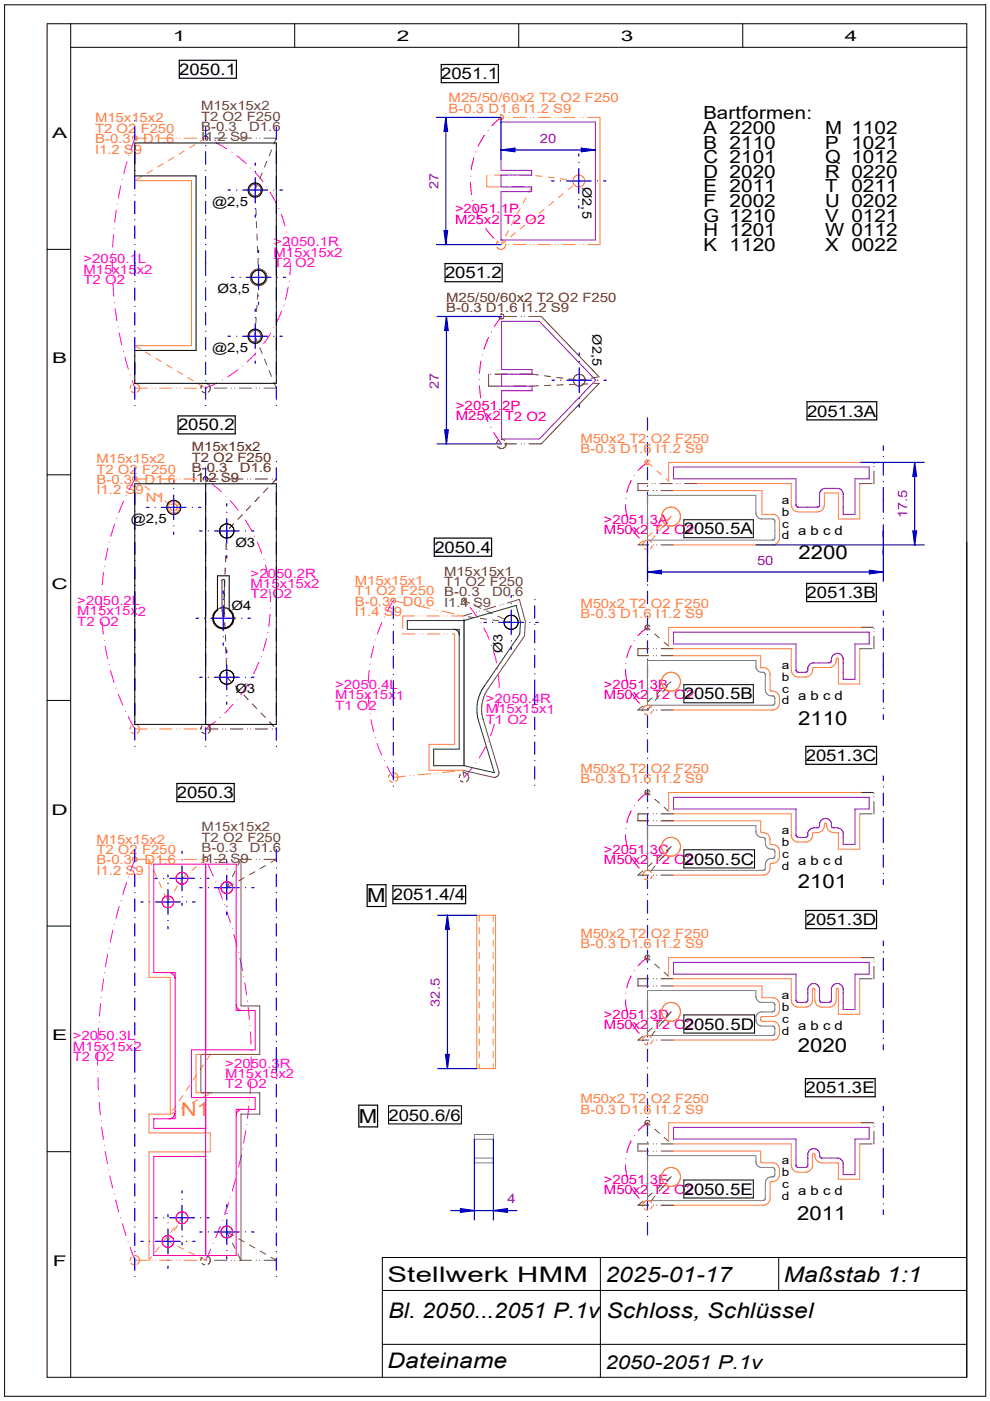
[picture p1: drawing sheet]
<svg xmlns="http://www.w3.org/2000/svg" width="210mm" height="297mm" viewBox="0 0 210 297" stroke-linecap="round" stroke-linejoin="round" font-family="sans-serif">
<defs><g id="words">
<g font-size="4.5">
<text x="82.2" y="271.9">Stellwerk HMM</text>
<text x="128.4" y="271.7">2025-01-17</text>
<text x="166.2" y="271.9">Maßstab 1:1</text>
<text x="82.4" y="279.4">Bl. 2050...2051 P.1v</text>
<text x="128.6" y="279.4">Schloss, Schlüssel</text>
<text x="82.2" y="290.1">Dateiname</text>
</g>
<g font-size="4.1">
<text x="169.3" y="118.6">2200</text>
<text x="169.2" y="153.6">2110</text>
<text x="77.9" y="191.3">M</text>
<text x="169.2" y="188.2">2101</text>
<text x="169.2" y="223">2020</text>
<text x="76.1" y="238.1">M</text>
<text x="169" y="258.6">2011</text>
<text x="128.4" y="290.2">2050-2051 P.1v</text>
</g>
<text font-size="4.1" fill="#ff8040" x="38.4" y="236.5">N1</text>
<g font-size="3.8">
<text x="149.1" y="25.3">Bartformen:</text>
<text x="149.1" y="28.4">A 2200</text>
<text x="175" y="28.4">M 1102</text>
<text x="149.1" y="31.5">B 2110</text>
<text x="149.1" y="34.6">C 2101</text>
<text x="175" y="31.5">P 1021</text>
<text x="175" y="34.6">Q 1012</text>
<text x="149.1" y="37.7">D 2020</text>
<text x="149.1" y="40.8">E 2011</text>
<text x="175" y="37.7">R 0220</text>
<text x="175" y="40.8">T</text>
<text x="180.5" y="40.8">0211</text>
<text x="149.1" y="43.9">F</text>
<text x="149.1" y="47">G 1210</text>
<text x="154.7" y="43.9">2002</text>
<text x="175" y="43.9">U 0202</text>
<text x="175" y="47">V 0121</text>
<text x="149.1" y="50.1">H 1201</text>
<text x="149.1" y="53.2">K 1120</text>
<text x="175" y="50.1">W 0112</text>
<text x="175" y="53.2">X 0022</text>
</g>
<g font-size="3.4">
<text x="38" y="15.9">2050.1</text>
<text x="93.6" y="16.8">2051.1</text>
<text x="94.4" y="59">2051.2</text>
<text x="171.1" y="88.3">2051.3A</text>
<text x="37.8" y="91.3">2050.2</text>
<text x="145" y="113.3">2050.5A</text>
<text x="92.1" y="117.2">2050.4</text>
<text x="171" y="126.8">2051.3B</text>
<text x="145" y="148.3">2050.5B</text>
<text x="170.9" y="161.3">2051.3C</text>
<text x="37.5" y="169.2">2050.3</text>
<text x="145" y="183.3">2050.5C</text>
<text x="83.3" y="190.9">2051.4/4</text>
<text x="170.9" y="196.2">2051.3D</text>
<text x="145" y="218.3">2050.5D</text>
<text x="170.8" y="231.8">2051.3E</text>
<text x="82.4" y="237.6">2050.6/6</text>
<text x="145" y="253.3">2050.5E</text>
</g>
<g font-size="3.1">
<text x="36.6" y="8.6">1</text>
<text x="84.1" y="8.6">2</text>
<text x="131.6" y="8.6">3</text>
<text x="179.1" y="8.6">4</text>
<text x="11" y="29.2">A</text>
<text x="11" y="77">B</text>
<text x="10.9" y="124.9">C</text>
<text x="10.9" y="172.7">D</text>
<text x="11" y="220.6">E</text>
<text x="11.2" y="268.4">F</text>
</g>
<g font-size="2.7" fill="#804040">
<text x="42.6" y="23.4">M15x15x2</text>
<text x="42.6" y="25.6">T2 O2 F250</text>
<text x="42.6" y="27.8">B-0.3</text>
<text x="42.6" y="30">I1.2 S9</text>
<text x="52.8" y="27.8">D1.6</text>
<text x="94.1" y="122">M15x15x1</text>
<text x="94.1" y="124.2">T1 O2 F250</text>
<text x="94.1" y="126.4">B-0.3</text>
<text x="94.1" y="128.6">I1.4 S9</text>
<text x="104.4" y="126.4">D0.6</text>
<text x="42.8" y="176.3">M15x15x2</text>
<text x="42.8" y="178.5">T2 O2 F250</text>
<text x="42.8" y="180.7">B-0.3</text>
<text x="42.8" y="182.9">I1.2 S9</text>
<text x="53" y="180.7">D1.6</text>
</g>
<g font-size="2.7" fill="#ff8040">
<text x="95.1" y="21.7">M25/50/60x2 T2 O2 F250</text>
<text x="95.1" y="23.9">B-0.3 D1.6 I1.2 S9</text>
<text x="20.2" y="25.9">M15x15x2</text>
<text x="20.2" y="28.2">T2 O2 F250</text>
<text x="20.2" y="30.4">B-0.3</text>
<text x="20.2" y="32.6">I1.2 S9</text>
<text x="30.4" y="30.4">D1.6</text>
<text x="123.1" y="93.9">M50x2 T2 O2 F250</text>
<text x="20.4" y="98.2">M15x15x2</text>
<text x="20.4" y="100.4">T2 O2 F250</text>
<text x="123.1" y="96.1">B-0.3 D1.6 I1.2 S9</text>
<text x="20.4" y="102.6">B-0.3</text>
<text x="20.4" y="104.8">I1.2 S9</text>
<text x="30.6" y="102.6">D1.6</text>
<text x="30.9" y="106.4">N1</text>
<text x="75.2" y="124">M15x15x1</text>
<text x="75.2" y="126.2">T1 O2 F250</text>
<text x="75.2" y="128.4">B-0.3</text>
<text x="75.2" y="130.6">I1.4 S9</text>
<text x="85.4" y="128.4">D0.6</text>
<text x="123.1" y="128.9">M50x2 T2 O2 F250</text>
<text x="123.1" y="131.1">B-0.3 D1.6 I1.2 S9</text>
<text x="123.1" y="163.9">M50x2 T2 O2 F250</text>
<text x="123.1" y="166.1">B-0.3 D1.6 I1.2 S9</text>
<text x="20.4" y="178.9">M15x15x2</text>
<text x="20.4" y="181.1">T2 O2 F250</text>
<text x="20.4" y="183.3">B-0.3</text>
<text x="20.4" y="185.5">I1.2 S9</text>
<text x="30.6" y="183.3">D1.6</text>
<text x="123.1" y="198.9">M50x2 T2 O2 F250</text>
<text x="123.1" y="201.1">B-0.3 D1.6 I1.2 S9</text>
<text x="123.1" y="233.9">M50x2 T2 O2 F250</text>
<text x="123.1" y="236.1">B-0.3 D1.6 I1.2 S9</text>
</g>
<g font-size="2.7" fill="#b400b4">
<text x="114.5" y="30.2">20</text>
<text x="93" y="40.1" transform="rotate(-90 93 40.1)">27</text>
<text x="93" y="82.4" transform="rotate(-90 93 82.4)">27</text>
<text x="192.4" y="109.9" transform="rotate(-90 192.4 109.9)">17.5</text>
<text x="160.5" y="119.7">50</text>
<text x="93.3" y="213.4" transform="rotate(-90 93.3 213.4)">32.5</text>
<text x="107.6" y="255.1">4</text>
</g>
<g font-size="2.7">
<text x="123.5" y="39.6" transform="rotate(90 123.5 39.6)">Ø2,5</text>
<text x="45" y="43.7">@2,5</text>
<text x="46.1" y="62.2">Ø3,5</text>
<text x="125.6" y="70.9" transform="rotate(90 125.6 70.9)">Ø2,5</text>
<text x="45" y="74.7">@2,5</text>
<text x="27.8" y="111">@2,5</text>
<text x="169.2" y="113.4">a b c d</text>
<text x="49.9" y="116">Ø3</text>
<text x="49.1" y="129.3">Ø4</text>
<text x="106.6" y="138.4" transform="rotate(-90 106.6 138.4)">Ø3</text>
<text x="49.9" y="147">Ø3</text>
<text x="169.2" y="148.4">a b c d</text>
<text x="169.2" y="183.4">a b c d</text>
<text x="169.2" y="218.4">a b c d</text>
<text x="169.2" y="253.4">a b c d</text>
</g>
<g font-size="2.7" fill="#ff0080">
<text x="96.5" y="45.2">&gt;2051.1P</text>
<text x="96.5" y="47.4">M25x2 T2 O2</text>
<text x="96.6" y="89.2">M25x2</text>
<text x="96.6" y="87">&gt;2051.</text>
<text x="106.5" y="87">2P</text>
<text x="107.1" y="89.2">T2 O2</text>
<text x="128.1" y="111">&gt;2051.3A</text>
<text x="128.1" y="113.2">M50x2 T2 O2</text>
<text x="128.1" y="146">&gt;2051.3B</text>
<text x="128.1" y="148.2">M50x2 T2 O2</text>
<text x="128.1" y="181">&gt;2051.3C</text>
<text x="128.1" y="183.2">M50x2 T2 O2</text>
<text x="128.1" y="216">&gt;2051.3D</text>
<text x="128.1" y="218.2">M50x2 T2 O2</text>
<text x="128.1" y="251">&gt;2051.3E</text>
<text x="128.1" y="253.2">M50x2 T2 O2</text>
</g>
<g font-size="2.7" fill="#f0f">
<text x="58" y="52.2">&gt;2050.1R</text>
<text x="17.7" y="55.8">&gt;2050.1</text>
<text x="17.7" y="58">M15x15</text>
<text x="29" y="58">x2</text>
<text x="29.3" y="55.8">L</text>
<text x="58" y="54.4">M15x15x2</text>
<text x="58" y="56.6">T2 O2</text>
<text x="17.7" y="60.2">T2 O2</text>
<text x="53.1" y="124.7">M15</text>
<text x="53.1" y="122.5">&gt;2050.2R</text>
<text x="59.3" y="124.7">x15x2</text>
<text x="16.4" y="128.3">&gt;2050.2L</text>
<text x="16.4" y="130.5">M15x15x</text>
<text x="29.3" y="130.5">2</text>
<text x="53.1" y="126.9">T2 O2</text>
<text x="16.4" y="132.7">T2 O2</text>
<text x="71" y="148.3">M15x15x</text>
<text x="71" y="146.1">&gt;2050.4L</text>
<text x="83.9" y="148.3">1</text>
<text x="103" y="149.1">&gt;2050.4R</text>
<text x="71" y="150.5">T1 O2</text>
<text x="103" y="151.3">M15x15x1</text>
<text x="103" y="153.5">T1 O2</text>
<text x="15.4" y="220.6">&gt;2050.3L</text>
<text x="15.4" y="222.8">M15x15x2</text>
<text x="15.4" y="225">T2 O2</text>
<text x="47.8" y="226.4">&gt;2050.3</text>
<text x="59.3" y="226.4">R</text>
<text x="47.8" y="230.8">T2 O2</text>
<text x="47.8" y="228.6">M15x15x2</text>
</g>
<g font-size="2.7" fill="#804000">
<text x="94.6" y="64">M25/50/60x2 T2 O2 F250</text>
<text x="94.6" y="66.2">B-0.3 D1.6 I1.2 S9</text>
</g>
<g font-size="2.7" fill="#800000">
<text x="40.7" y="95.7">M15x15x2</text>
<text x="40.7" y="97.9">T2 O2 F250</text>
<text x="40.7" y="100.1">B-0.3</text>
<text x="50.9" y="100.1">D1.6</text>
<text x="40.7" y="102.3">I1.2 S9</text>
</g>
<g font-size="2.5">
<text x="165.8" y="106.8">a</text>
<text x="165.8" y="109.3">b</text>
<text x="165.8" y="111.8">c</text>
<text x="165.8" y="114.3">d</text>
<text x="165.8" y="141.9">a</text>
<text x="165.8" y="144.4">b</text>
<text x="165.8" y="149.4">d</text>
<text x="165.8" y="146.9">c</text>
<text x="165.8" y="176.9">a</text>
<text x="165.8" y="179.4">b</text>
<text x="165.8" y="184.4">d</text>
<text x="165.8" y="181.9">c</text>
<text x="165.8" y="211.9">a</text>
<text x="165.8" y="214.4">b</text>
<text x="165.8" y="219.4">d</text>
<text x="165.8" y="216.9">c</text>
<text x="165.8" y="246.8">a</text>
<text x="165.8" y="249.3">b</text>
<text x="165.8" y="251.8">c</text>
<text x="165.8" y="254.4">d</text>
</g>
</g></defs>
<g fill="none" stroke="#000" stroke-width=".21">
<path d="M1 1h208v295h-208zM10 5h195v287h-195zM15 5v287M15 10h190M62.5 5v5M110 5v5M157.5 5v5M28.6 30.3h30v51h-30v-7h13v-37h-13zM10 52.9h5M52.6 40.3h.1M53.3 58.8h.1M52.6 71.3h.1"/>
<path d="M10 100.7h5M28.6 102.6h30v51h-30zM35.3 107.6h.1M43.6 102.6v51M49.6 112.6h.1M145 110.2h14.7v3.8h-14.7zM46.1 122.1h2.5v7.3a2.1 2.1 0 0 1 .8 1.5v.8l-.6 .9-.9 .5h-.9a2.13 2.13 0 0 1-1.7-1.7l.1-1.1 .7-.9zM48 133.1h.1M48.3 132.9h.1M49.2 132v.1M49.3 131.7v.1M108.4 130.4h.1"/>
<path d="M10 148.5h5M49.6 143.6h.1M145 145.2h14.7v3.8h-14.7zM10 196.3h5M145 180.2h15v3.8h-15zM145 215.2h15v3.8h-15zM82.4 234.4h15.4v3.9h-15.4zM10 244.2h5M145 250.2h14.7v3.8h-14.7zM81.1 273.6h123.9M127.3 266.6v25.4M165.1 266.6v7"/>
<path d="M205 266.6h-123.9v25.4M81.1 285h123.9"/>
<circle cx="54.1" cy="40.3" r="1.52"/>
<circle cx="54.8" cy="58.8" r="1.51"/>
<circle cx="54.1" cy="71.3" r="1.51"/>
<circle cx="36.8" cy="107.6" r="1.51"/>
<circle cx="48.1" cy="112.6" r="1.5"/>
<circle cx="108.4" cy="131.9" r="1.5"/>
<circle cx="48.1" cy="143.6" r="1.5"/>
</g>
<g fill="none" stroke="#ff8040" stroke-width=".21">
<path d="M28.2 29.5l-.1-.4a.52 .52 0 0 1 .5-.3 .52 .52 0 0 1 .5 .3v.4l-.4 .3M28.6 38.3h12v35h-12l1.1 .7M28.6 29.3h2.6M30.1 37.4l-1.1 .7M32.2 29.3h.1M32.3 36.1l-1.1 .6M32.9 29.3h.1M33.8 29.3h2.6M34.6 34.7l-1.2 .7M36.8 33.4l-1.1 .6M37.5 29.3h.1M38.1 29.3h.1"/>
<path d="M39.1 32l-1.1 .7M39.1 29.3h2.6M41.3 30.6l-1.1 .7M42.7 29.3h.1M43.3 29.3h.1M43.6 29.3l-1.1 .7M103.2 37.1v2.5h2.6M103.8 37.1h.1M104.9 37.1h2.6M106 24.4h.4a.52 .52 0 0 1 .3 .5 .52 .52 0 0 1-.3 .5h-.4l-.3-.4M106.8 39.6h.1M107.2 24.9h.1"/>
<path d="M107.5 39.6h.1M107.9 24.9h.1M108.5 39.6h2.6M108.5 37.1h.1M108.8 24.9h2.7M109.1 37.1h.1M110.1 37.1h2.6M112.1 39.6h.1M112.4 24.9h.1M112.7 39.6l-.6 1.2M113.1 24.9h.1M113.6 37.3l1.3 .1"/>
<path d="M114.1 24.9h2.6M116.2 37.5l1.3 .2M117.7 24.9h.1M118.4 24.9h.1M118.8 37.9l1.3 .2M119.3 24.9h2.7M121.4 38.2l1.3 .2-.2 .2M121.5 39.4l-1.1 .8M122.9 24.9h.1M123.6 24.9h.1M124.6 24.9h2.6v27h-2.6M105.6 51.1l-.4 .6"/>
<path d="M106.2 50.9l.6 .2M107.2 51.9h.1M107.2 51.7v.2M107.2 51.1l-1 .8 .4-.7M107.2 51.9a1.01 1.01 0 0 1-.7 .9 1.01 1.01 0 0 1-1.1-.4M107.8 48.9l-.6 1.1M107.9 51.9h.1M108.8 51.9h2.7M109 46.6l-.6 1.2M109.3 49.4l-1.1 .8M110.3 44.3l-.7 1.1M111.3 47.7l-1 .9"/>
<path d="M111.5 42l-.6 1.1M112.4 51.9h.1M113.1 51.9h.1M113.3 46.1l-1 .8M114.1 51.9h2.6M115.4 44.4l-1.1 .8M117.4 42.7l-1 .9M117.7 51.9h.1M118.4 51.9h.1M119.3 51.9h2.7M119.4 41.1l-1 .8M122.9 51.9h.1"/>
<path d="M123.6 51.9h.1M30.8 74.6l1.2 .7M33.1 76l1.1 .7M35.3 77.3l1.1 .7M37.6 78.7l1.1 .7M27.8 81.7l-.2 .6M27.8 82.9l.6 .4M28.4 81.3a.98 .98 0 0 1 1.1 .6 .98 .98 0 0 1-.4 1.2M28.6 82.3h2.6M32.2 82.3h.1M32.9 82.3h.1M33.8 82.3h2.6"/>
<path d="M37.5 82.3h.1M38.1 82.3h.1M39.1 82.3h2.6M39.8 80.1l1.2 .6M42.1 81.4l1.1 .7M42.7 82.3h.1M43.3 82.3h.1M137.3 98l1 .9M137.6 97.6a.52 .52 0 0 0-.8 .3 .52 .52 0 0 0 .5 .7l.2-.1M137.6 97.6v.1M137.6 97.7l.2 .2M139.2 99.8l1 .8"/>
<path d="M182.5 98h-40.7v4l-.6-.5M28.1 101.8v-.4a.5 .5 0 0 1 .7-.2 .5 .5 0 0 1 .2 .7l-.3 .2M30.7 103.1l1.1 .8M31.2 101.6h-2.6l1 .8M32.2 101.6h.1M32.9 104.6l1 .9M32.9 101.6h.1M33.8 101.6h2.6M35 106.2l1 .8M36.1 107.7l.4 .5M36.3 107h.1a.73 .73 0 0 1 .8-.1 .73 .73 0 0 1 .4 .7M37.5 101.6h.1"/>
<path d="M37.5 107.7l-.3 .5M38.1 107.6h.1M38.1 101.6h.1M39.1 101.6h2.6M42.7 101.6h.1M43.3 101.6h.1M43.6 101.6v1.3M43.6 104.2v1.3M43.6 106.8v1.3M43.6 109.4v1.3M43.6 112.1v1.3M43.6 114.7v1.3"/>
<path d="M43.6 117.3v1.3M43.6 119.9v1.3M136.3 114.6l-1 .9M136.7 116.3l.6 .2M138.1 115a.99 .99 0 0 0-1.2-.4 .99 .99 0 0 0-.6 1.1M138.3 115.7l-.4 .6M138.3 112.9l-1 .9M138.9 113.6l-.8 1M140.3 111.3l-1 .8M140.4 110.2v.1M140.6 111.5l-.9 1.1M141.3 110.4l1-.9-.9 1"/>
<path d="M142.8 104h18.7v5.1h2.8l.7 .5 .3 .7v4a1.5 1.5 0 0 1-1.3 1.2h-21.2M142.8 107.6l-.8-.1-.6 .2-.4 .3-.5 .5-.2 .7v.7l.5 1a2.04 2.04 0 0 0 2.8 .1l.3-.3M142.8 107.6h.1M142.9 107.6l.7 .4 .3 .4M143.9 108.4h.1M143.9 108.4l.4 .9-.2 .9M143.9 110.7h.1M144.1 108.7v.1M144.1 110.3l-.2 .4M144.1 110.2v.1M144.3 109.5h.1M147.8 102.5h20v4.5"/>
<path d="M165.3 110.5h.1M167.8 107h.1M167.8 107a1.55 1.55 0 0 0 1.5 1.5h4M182.3 102.5v7.5h-4.5v-5.5h-3v2.5a1.55 1.55 0 0 1-1.5 1.5M43.6 122.6v1.3M43.6 125.2v1.3M43.6 127.8v1.3M43.6 130.4v1.3M43.6 133.1v1.3M43.6 135.7v1.3M43.6 138.3v1.4M82.9 127.5v-.4a.52 .52 0 0 1 .5-.2 .52 .52 0 0 1 .5 .3v.3l-.4 .3"/>
<path d="M83.4 127.3l2.5 .6M85.4 134.4h2.6M85.4 134.2h.1M86.9 128.1h.1M87.5 128.2h.1M87.9 130.6h-2.5v2.6M88.5 128.4l2.6 .6M88.9 130.6h.1M89 134.4h.1M89.5 130.6h.1M89.7 134.4h.1M90.5 130.6h2.6"/>
<path d="M90.6 134.4h2.7M92 129.2h.1M92.7 129.4h.1M93.6 129.5l2.6 .6M94.1 130.6h.1M94.2 134.4h.1M94.8 130.6h.1M94.9 134.4h.1M95.8 130.6h2.6M95.9 134.4h.5v23.4h-5.4v5.5h7.4M97.2 130.3h.1M97.8 130.5h.1"/>
<path d="M142.8 137.5h25v4.5M142.8 139h18.5v2.6a1.52 1.52 0 0 1 2 1.4M177.8 139.8l-.2-.3-.3 .1a1.7 1.7 0 0 1-1.3 1.9h-3.5l-.2 .1a1.67 1.67 0 0 1-1.5 2M177.8 139.8h.1M182.3 137.5v7.5h-4.5v-5.2M182.5 133h-40.7v4M27.8 153.9l-.2 .7M27.8 155.2l.6 .4M28.4 153.6a1.01 1.01 0 0 1 1.1 .6 1.01 1.01 0 0 1-.4 1.2M28.6 154.6h2.6M32.2 154.6h.1M32.9 154.6h.1"/>
<path d="M33.8 154.6h2.6M37.5 154.6h.1M38.1 154.6h.1M39.1 154.6h2.6M42.7 154.6h.1M43.3 154.6h.1M43.6 141v1.3M43.6 143.6v1.3M43.6 146.2v1.3M43.6 148.8v1.4M43.6 151.5v1.3M43.6 154.1v.5"/>
<path d="M136.7 151.3l.6 .2M138.1 150a.99 .99 0 0 0-1.2-.4 .99 .99 0 0 0-.6 1.1M138.3 150.7l-.4 .6M141.2 142.9l-.4 .3-.5 .8 .1 1.3 .4 .7 .6 .3 .5 .2h.9M141.2 142.8l.7-.3 1.1 .2 .6 .3 .5 .7 .2 .6-.2 1.1-.5 .6-.7 .4M141.2 142.8v.1M141.5 142.7h.1M141.5 146.4h.1M142.8 150.5h21M142.8 142.6h.1M142.9 146.4l-.1 .1M144.3 144.5h.1"/>
<path d="M163.3 143v3.3M163.3 146.3v.1a1.8 1.8 0 0 1 2 1.4v1.5a1.47 1.47 0 0 1-1.5 1.2M163.3 146.3h.1M163.3 143h.1M165.3 148h.1M167.8 142a1.55 1.55 0 0 0 1.5 1.6h1.5M167.8 142h.1M82.6 164.2l-.2 .6M82.6 165.5l.6 .3M83.2 163.8a1.02 1.02 0 0 1 1.1 .7 1.02 1.02 0 0 1-.4 1.2M86 164.5l-2.6 .3M87 164.5h.1"/>
<path d="M87.6 164.4h.1M91.2 164l-2.6 .3M92.2 164h.1M92.8 163.9h.1M96.4 163.5l-2.6 .3M97.4 163.4h.1M98.1 163.4h.1M141.5 177.7h.1M141.9 177.5v.1M142.8 172.6h25v4.4M142.8 174h18.5v2.3M144.3 179.5h.1"/>
<path d="M161.3 176.3v.1a1.75 1.75 0 0 1 2 1.6M161.3 176.3h.1M163.3 178v1a1.62 1.62 0 0 1 2 1.3v1.5a1.51 1.51 0 0 1-1.5 1.2M163.3 178h.1M167.8 177h.1M175.3 174.8l-.2-.3-.3 .1a1.7 1.7 0 0 1-1.3 1.9h-1a.85 .85 0 0 0-.3 1l-.2 .4-.8 .6h-2.2a1.51 1.51 0 0 1-1.2-1.5M175.3 175a1.6 1.6 0 0 0 1.2 1.5h1.1l.2 .3M175.3 174.8v.2M175.3 175h.1M175.3 174.8h.1M177.8 176.8h.1M182.3 172.6v7.4h-4.5v-3.2"/>
<path d="M182.5 168h-40.7v4M28.2 182.4l-.1-.4a.52 .52 0 0 1 .5-.3 .52 .52 0 0 1 .5 .3v.4l-.4 .3M28.6 182.2h2.6M32.1 183.4l-.5-1.2v25h4.5v29M32.2 182.2h.1M32.6 184.6l.6 1.2M32.9 182.2h.1M33.7 187l.5 1.2M33.8 182.2h2.6M34.8 189.4l.5 1.2M36.3 190.1l-.7 1.1M36.8 191.2h.1"/>
<path d="M37.5 182.2h.1M37.6 187.8l-.6 1.1M38.1 182.2h.1M39.1 182.2h2.6M39.6 185.4l-1.3 1.3M39.8 186.2h.1M41.7 183.7l-1.1 .9M42.7 182.2h.1M43.3 182.2h.1M43.6 182.2l-.9 .7M101.1 194.1h4v32.5h-4zM101.6 194.1v1.3"/>
<path d="M101.6 196.7v1.3M101.6 199.3v1.3M104.6 194.1v1.3M104.6 196.7v1.3M104.6 199.3v1.3M136.7 186.3l.6 .2M138.1 185a.99 .99 0 0 0-1.2-.4 .99 .99 0 0 0-.6 1.1M138.3 185.7l-.4 .6M142.8 181.4h.1M143.5 181.1l-.6 .3M143.5 181.1l.7-.9v-1.1l-.6-1.1-.9-.4a1.53 1.53 0 0 0-1.4 .2l-.5 .4-.5 .8 .1 1.3 .4 .5 .7 .6 .4 .1 .9-.1M143.5 181.1h.1"/>
<path d="M163.8 183h-.4l-.1 .3a1.88 1.88 0 0 1-.8 2.1l-.7 .1h-19M165.3 180.6h.1M101.6 201.9v1.3M101.6 204.6v1.3M101.6 207.2v1.3M101.6 209.8v1.3M101.6 212.4v1.3M101.6 215.1v1.3M101.6 217.7v1.3M104.6 201.9v1.3M104.6 204.6v1.3M104.6 207.2v1.3"/>
<path d="M104.6 209.8v1.3M104.6 212.4v1.3M104.6 215.1v1.3M104.6 217.7v1.3M140.4 213.8h.1M141.3 212.8h.1M142.8 207.5h25v4.5M142.8 209h18.7v2.5h2.5a1.5 1.5 0 0 1 1.3 1.3v1.4a1.5 1.5 0 0 1-1.3 1.3h-2.5l-.2 .3v.5M142.8 216.5h.1M144.1 215.3h.1M144.2 215.1h.1M144.3 214.5h.1"/>
<path d="M161.3 216.3l.2 .2h2.5a1.5 1.5 0 0 1 1.3 1.3v1.5l-.2 .4-.4 .6-.7 .2h-21.2M161.3 216.3h.1M165.3 213h.1M165.3 218h.1M167.8 212h.1M172.8 209.8v2.2M172.8 209.8l-.2-.3-.3 .3v2.5l-.5 .8-.8 .4h-2a1.6 1.6 0 0 1-1.2-1.5M172.8 209.8h.1M172.8 212h.1M177.8 209.8h.1M177.8 209.8l-.2-.3-.3 .3v2.2a1.6 1.6 0 0 1-1.3 1.5h-2a1.6 1.6 0 0 1-1.2-1.5M182.3 207.5v7.6h-4.5v-5.3"/>
<path d="M182.5 203h-40.7v4M36.1 236.2h-4.5v4h13v4h-13v23l.5-.7M37.3 234.5l-.8 1M37.3 235.6l-1.2 .6M38.7 232.3l-.7 1.1M39.6 234.4l-1.2 .6M40.2 230.1l-.7 1.1M41.7 227.9l-.8 1.1M42 233.2l-1.2 .6M43.1 225.8l-.7 1.1M43.9 224.7l.7-1.1h-3v8.1h3.3M44.3 232l-1.2 .6"/>
<path d="M101.6 220.3v1.3M101.6 222.9v1.3M101.6 225.6v1M104.6 220.3v1.3M104.6 222.9v1.3M104.6 225.6v1M136.7 221.3l.6 .2M138.1 220a.99 .99 0 0 0-1.2-.4 .99 .99 0 0 0-.6 1.1M138.3 220.7l-.4 .6M182.5 238h-40.7v4M37.6 259.8l-.6 1.1M38.3 258.7l.3-.5-.8 1"/>
<path d="M39.8 258.2h.1M136.7 256.3l.6 .2M138.1 255a.99 .99 0 0 0-1.2-.4 .99 .99 0 0 0-.6 1.1M138.3 255.7l-.4 .6M142.8 242.5h25v4.5M142.8 244.1h18.5v2.2M143.1 247.7h.1M144.3 249.5h.1M161.3 246.3h.1M161.3 246.3l.2 .2 2.8 .1 .7 .5a2.55 2.55 0 0 1 .2 2.4 1.53 1.53 0 0 1-1.8 1l-.1 .3v3.2a1.51 1.51 0 0 1-1.3 1.5h-19.2M165.3 248h.1M167.8 247a1.55 1.55 0 0 0 1.5 1.5h1.5"/>
<path d="M167.8 247h.1M172.8 244.8v.2M172.8 245a1.55 1.55 0 0 0 1.5 1.5h3.3l.2 .3M172.8 245h.1M172.8 244.8h.1M172.8 244.8l-.3-.3-.2 .3v2.5a1.51 1.51 0 0 1-1.5 1.2M177.8 246.8h.1M182.3 242.5v7.5h-4.5v-3.2M27.8 266.6l-.2 .6M27.8 267.8l.6 .4M28.4 266.2a.98 .98 0 0 1 1.1 .7 .98 .98 0 0 1-.4 1.2M28.6 267.2h2.6"/>
<path d="M32.2 267.2h.1M32.9 267.2h.1M33.7 264.4l-.8 1.1M33.8 267.2h2.6M35.3 262.3l-.8 1.1M36.3 262.1l-.7 1.1 .9 .5M36.8 263.2h.1M37 260.3l-.8 1M37.5 267.2h.1M37.7 264.3l1.2 .5M38.1 267.2h.1M39.1 267.2h2.6"/>
<path d="M40 265.4l1.2 .6M42.4 266.6l1.2 .6M42.7 267.2h.1M43.3 267.2h.1"/>
<circle cx="122.7" cy="38.4" r="1.27"/>
<circle cx="36.8" cy="107.6" r="1.26"/>
<circle cx="35.6" cy="191.2" r="1.25"/>
<circle cx="38.6" cy="186.2" r="1.26"/>
<circle cx="142.3" cy="214.5" r="2"/>
<circle cx="38.6" cy="258.2" r="1.25"/>
<circle cx="142.3" cy="249.5" r="2.01"/>
<circle cx="35.6" cy="263.2" r="1.25"/>
</g>
<g fill="none" stroke="#00f" stroke-width=".25">
<path d="M28.6 26.9v2.6M28.6 32.2v2.6M28.6 37.4v2.6M28.6 36.1h.1M28.6 30.9h.1M28.6 25.6h.1M43.6 26.9v2.6M43.6 32.2v2.6M43.6 37.4v2.6M43.6 36.1h.1M43.6 30.9h.1M43.6 25.6h.1"/>
<path d="M54.1 34.5v.6M54.1 37.7v5.2M54.1 36.4h.1M58.6 26.9v2.6M58.6 32.2v2.6M58.6 37.4v2.6M58.6 36.1h.1M58.6 30.9h.1M58.6 25.6h.1M117 38.4h.5M118.8 38.4h.1M120.1 38.4h5.2"/>
<path d="M122.7 32.6v.5M122.7 35.7v5.3M122.7 34.4h.1M126.7 38.4h.1M128 38.4h.5M28.6 42.7v2.6M28.6 47.9v2.6M28.6 53.2v5.2M28.6 51.9h.1M28.6 46.6h.1M28.6 41.4h.1M28.6 59.7h.1"/>
<path d="M43.6 42.7v2.6M43.6 47.9v2.6M43.6 53.2v5.2M43.6 51.9h.1M43.6 46.6h.1M43.6 41.4h.1M43.6 59.7h.1M48.3 40.3h.6M49.1 58.8h.5M50.2 40.3h.1M50.9 58.8h.1M51.5 40.3h5.2"/>
<path d="M52.2 58.8h5.2M54.1 45.6v.5M54.1 44.2h.1M54.8 53v.6M54.8 56.2v5.2M54.8 54.9h.1M58 40.3h.1M58.6 42.7v2.6M58.6 47.9v2.6M58.6 53.2v5.2M58.6 51.9h.1M58.6 46.6h.1"/>
<path d="M58.6 41.4h.1M58.6 59.7h.1M58.8 58.8h.1M59.4 40.3h.5M60.1 58.8h.5M122.7 43.6v.5M122.7 42.3h.1M28.6 61v2.7M28.6 66.3v2.6M28.6 71.5v2.7M28.6 76.8v2.6M28.6 65h.1"/>
<path d="M28.6 70.2h.1M28.6 75.5h.1M43.6 61v2.7M43.6 66.3v2.6M43.6 71.5v2.7M43.6 76.8v2.6M43.6 65h.1M43.6 70.2h.1M43.6 75.5h.1M48.3 71.3h.6M50.2 71.3h.1M51.5 71.3h5.2"/>
<path d="M54.1 65.5v.5M54.1 68.7v5.2M54.1 76.5v.5M54.1 75.2h.1M54.1 67.4h.1M54.8 64v.6M54.8 62.7h.1M58 71.3h.1M58.6 61v2.7M58.6 66.3v2.6M58.6 71.5v2.7M58.6 76.8v2.6"/>
<path d="M58.6 65h.1M58.6 70.2h.1M58.6 75.5h.1M59.4 71.3h.5M122.8 74.8v.6M122.8 78v5.2M122.8 76.7h.1M28.6 82v2.7M28.6 99.2v2.6M28.6 97.9h.1M28.6 80.7h.1M28.6 86h.1"/>
<path d="M43.6 82v2.7M43.6 99.2v2.6M43.6 97.9h.1M43.6 80.7h.1M43.6 86h.1M58.6 82v2.7M58.6 99.2v2.6M58.6 97.9h.1M58.6 80.7h.1M58.6 86h.1M117.1 80.6h.5M118.9 80.6h.1"/>
<path d="M120.2 80.6h5.2M122.8 85.9v.5M122.8 84.5h.1M126.7 80.6h.1M128.1 80.6h.5M137.3 88.6v2.6M137.3 93.9v2.6M137.3 99.1v2.6M137.3 97.8h.1M137.3 92.5h.1M187.3 94.5v1M187.3 98.1v2.7"/>
<path d="M187.3 96.8h.1M28.6 104.4v2.7M28.6 109.7v2.6M28.6 114.9v2.7M28.6 118.9h.1M28.6 113.6h.1M28.6 108.4h.1M28.6 103.1h.1M31.1 107.6h.5M32.9 107.6h.1M34.2 107.6h5.3M36.8 101.8v.5"/>
<path d="M36.8 104.9v5.3M36.8 112.8v.5M36.8 111.5h.1M36.8 103.6h.1M40.8 107.6h.1M42.1 107.6h.5M42.3 112.6h.5M43.6 104.4v2.7M43.6 109.7v2.6M43.6 114.9v2.7M43.6 118.9h.1M43.6 113.6h.1"/>
<path d="M43.6 108.4h.1M43.6 103.1h.1M44.2 112.6h.1M45.5 112.6h5.2M48.1 106.8v.5M48.1 109.9v5.3M48.1 117.8v.5M48.1 116.5h.1M48.1 108.6h.1M52 112.6h.1M53.3 112.6h.5M58.6 104.4v2.7"/>
<path d="M58.6 109.7v2.6M58.6 114.9v2.7M58.6 118.9h.1M58.6 113.6h.1M58.6 108.4h.1M58.6 103.1h.1M137.3 104.4v2.6M137.3 109.6v2.6M137.3 114.8v2.7M137.3 118.8h.1M137.3 113.5h.1M137.3 108.3h.1"/>
<path d="M137.3 103h.1M187.3 103.4v5.2M187.3 111.3v2.6M187.3 116.5v1M187.3 109.9h.1M187.3 115.2h.1M187.3 102.1h.1M28.6 120.2v2.6M28.6 125.4v5.3M28.6 133.3v2.6M28.6 138.6v2.6M28.6 132h.1"/>
<path d="M28.6 137.2h.1M28.6 124.1h.1M41.6 131.1h.5M43.4 131.1h.1M43.6 120.2v2.6M43.6 125.4v5.3M43.6 133.3v2.6M43.6 138.6v2.6M43.6 132h.1M43.6 137.2h.1M43.6 124.1h.1M44.7 131.1h5.3"/>
<path d="M47.3 127.1h.1M47.3 125.3v.5M47.3 128.4v5.3M47.3 136.3v.5M47.3 135h.1M48.1 137.8v.5M48.1 139.7h.1M51.3 131.1h.1M52.6 131.1h.5M58.6 120.2v2.6M58.6 125.4v5.3M58.6 133.3v2.6"/>
<path d="M58.6 138.6v2.6M58.6 132h.1M58.6 137.2h.1M58.6 124.1h.1M83.4 128.6v2.6M83.4 133.8v2.6M83.4 139.1v2.6M83.4 137.8h.1M83.4 132.5h.1M83.4 127.3h.1M102.6 132h.5M104.4 132h.1"/>
<path d="M105.7 132h5.3M108.4 126.2v.5M108.4 129.3v5.3M108.4 137.2v.5M108.4 135.9h.1M108.4 128h.1M112.3 132h.1M113.4 128.4v2.7M113.4 133.7v2.6M113.4 138.9v2.7M113.4 137.6h.1M113.4 132.4h.1"/>
<path d="M113.4 127.1h.1M113.6 132h.5M137.3 120.1v2.6M137.3 125.3v2.7M137.3 130.6v2.6M137.3 135.8v2.7M137.3 139.8h.1M137.3 134.5h.1M137.3 129.3h.1M137.3 124h.1M187.3 129.5v1M187.3 133.1v2.7"/>
<path d="M187.3 138.4v5.2M187.3 137.1h.1M187.3 131.8h.1M28.6 143.8v2.6M28.6 149.1v2.6M28.6 154.3v2.6M28.6 142.5h.1M28.6 147.7h.1M28.6 153h.1M28.6 158.2h.1M42.3 143.6h.5M43.6 143.8v2.6"/>
<path d="M43.6 149.1v2.6M43.6 154.3v2.6M43.6 142.5h.1M43.6 147.7h.1M43.6 153h.1M43.6 158.2h.1M44.2 143.6h.1M45.5 143.6h5.2M48.1 141v5.2M48.1 148.8v.5M48.1 147.5h.1M52 143.6h.1"/>
<path d="M53.3 143.6h.5M58.6 143.8v2.6M58.6 149.1v2.6M58.6 154.3v2.6M58.6 142.5h.1M58.6 147.7h.1M58.6 153h.1M58.6 158.2h.1M83.4 144.3v5.3M83.4 152.2v2.6M83.4 157.4v2.7M83.4 150.9h.1"/>
<path d="M83.4 156.1h.1M83.4 143h.1M113.4 144.2v5.2M113.4 152.1v2.6M113.4 157.3v2.6M113.4 150.7h.1M113.4 156h.1M113.4 142.9h.1M137.3 141.1v2.6M137.3 146.3v2.7M137.3 151.6v2.6M137.3 156.8v2.7"/>
<path d="M137.3 155.5h.1M137.3 150.3h.1M137.3 145h.1M187.3 146.3v2.6M187.3 151.5v1M187.3 144.9h.1M187.3 150.2h.1M28.6 178.8h.1M58.6 178.8h.1M83.4 162.7v2.7M83.4 161.4h.1M83.4 166.7h.1"/>
<path d="M113.4 162.6v2.6M113.4 161.2h.1M113.4 166.5h.1M137.3 162.1v2.6M137.3 167.3v2.7M137.3 172.6v5.2M137.3 179.2h.1M137.3 171.3h.1M137.3 166h.1M137.3 160.8h.1M187.3 164.5v1M187.3 168.1v2.7"/>
<path d="M187.3 173.4v5.2M187.3 180h.1M187.3 172.1h.1M187.3 166.8h.1M28.6 180.1v2.6M28.6 185.3v2.7M28.6 190.6v2.6M28.6 195.8v2.7M28.6 199.8h.1M28.6 194.5h.1M28.6 189.3h.1M28.6 184h.1"/>
<path d="M29.8 191.2h.6M31.7 191.2h.1M32.9 186.2h.5M33 191.2h5.2M34.7 186.2h.1M35.6 185.5v.5M35.6 188.6v5.2M35.6 196.5v.4M35.6 187.3h.1M35.6 195.2h.1M36 186.2h5.2M38.6 180.5v.5"/>
<path d="M38.6 183.6v5.2M38.6 191.5v.4M38.6 182.3h.1M38.6 190.2h.1M39.5 191.2h.1M40.9 191.2h.5M42.3 188.2h.5M42.5 186.2h.1M43.9 186.2h.4M44.2 188.2h.1M45.5 188.2h5.2M48.1 182.5v.5"/>
<path d="M48.1 185.6v5.2M48.1 193.5v.5M48.1 192.2h.1M48.1 184.3h.1M52 188.2h.1M53.3 188.2h.5M58.6 199.8h.1M58.6 194.5h.1M58.6 189.3h.1M58.6 184h.1M58.6 180.1v2.6M58.6 185.3v2.7"/>
<path d="M58.6 190.6v2.6M58.6 195.8v2.7M137.3 180.5v2.6M137.3 185.7v2.6M137.3 191v2.6M137.3 196.2v2.6M137.3 184.4h.1M137.3 189.7h.1M137.3 194.9h.1M187.3 181.3v2.6M187.3 186.5v1M187.3 199.5v1"/>
<path d="M187.3 185.2h.1M28.6 201.1v2.6M28.6 206.3v2.7M28.6 211.6v2.6M28.6 216.8v2.7M28.6 215.5h.1M28.6 210.3h.1M28.6 205h.1M58.6 215.5h.1M58.6 210.3h.1M58.6 205h.1M58.6 201.1v2.6"/>
<path d="M58.6 206.3v2.7M58.6 211.6v2.6M58.6 216.8v2.7M137.3 201.5v2.6M137.3 206.7v2.6M137.3 212v2.6M137.3 217.2v2.6M137.3 200.2h.1M137.3 205.4h.1M137.3 210.7h.1M137.3 215.9h.1M187.3 203.2v2.6"/>
<path d="M187.3 208.4v5.3M187.3 216.3v2.6M187.3 215h.1M187.3 207.1h.1M187.3 201.8h.1M28.6 222.1v5.2M28.6 230v2.6M28.6 235.2v2.6M28.6 228.6h.1M28.6 233.9h.1M28.6 239.1h.1M28.6 220.8h.1"/>
<path d="M58.6 228.6h.1M58.6 233.9h.1M58.6 239.1h.1M58.6 220.8h.1M58.6 222.1v5.2M58.6 230v2.6M58.6 235.2v2.6M137.3 222.5v2.6M137.3 227.7v2.6M137.3 233v2.6M137.3 238.2v2.6M137.3 221.1h.1"/>
<path d="M137.3 226.4h.1M137.3 231.6h.1M137.3 236.9h.1M187.3 221.5v1M187.3 234.5v1M187.3 238.1v2.7M187.3 236.8h.1M187.3 220.2h.1M28.6 240.5v2.6M28.6 245.7v2.6M28.6 251v2.6M28.6 256.2v2.6"/>
<path d="M28.6 244.4h.1M28.6 249.6h.1M28.6 254.9h.1M32.9 258.2h.5M34.7 258.2h.1M35.6 257.5v.4M35.6 259.2h.1M36 258.2h5.2M38.6 252.5v.4M38.6 255.6v5.2M38.6 254.3h.1M42.5 258.2h.1"/>
<path d="M43.9 258.2h.4M48.1 255.4v.5M48.1 258.6v5.2M48.1 257.3h.1M58.6 244.4h.1M58.6 249.6h.1M58.6 254.9h.1M58.6 240.5v2.6M58.6 245.7v2.6M58.6 251v2.6M58.6 256.2v2.6M137.3 243.5v2.6"/>
<path d="M137.3 248.7v2.6M137.3 254v2.6M137.3 259.2v2.6M137.3 242.1h.1M137.3 247.4h.1M137.3 252.6h.1M137.3 257.9h.1M187.3 242.1h.1M187.3 243.4v5.3M187.3 251.3v2.6M187.3 256.5v1M187.3 250h.1"/>
<path d="M187.3 255.2h.1M28.6 261.5v2.6M28.6 266.7v2.6M28.6 260.1h.1M28.6 265.4h.1M28.6 270.6h.1M29.8 263.2h.6M31.7 263.2h.1M33 263.2h5.2M35.6 260.6v5.2M35.6 268.4v.5M35.6 267.1h.1"/>
<path d="M38.6 263.4v.5M38.6 262.1h.1M39.5 263.2h.1M40.9 263.2h.5M42.3 261.2h.5M44.2 261.2h.1M45.5 261.2h5.2M48.1 266.4v.6M48.1 265.1h.1M52 261.2h.1M53.3 261.2h.5M58.6 260.1h.1"/>
<path d="M58.6 265.4h.1M58.6 270.6h.1M58.6 261.5v2.6M58.6 266.7v2.6"/>
</g>
<g fill="none" stroke="#f0f" stroke-width=".21">
<path d="M25.6 39.4l-.5 2.6M25.9 38.1h.1M26.9 34.3l-.7 2.5M27.3 33h.1M28.6 29.3l-.9 2.5M44.6 29.7h.1M45.8 30.3l2.2 1.2M49.1 32.3h.1M50.2 33l2 1.7M53.2 35.6h.1M54.1 36.5l1.7 2.1M56.6 39.6h.1"/>
<path d="M23.8 53.7h.1M23.8 55v2.6M23.9 58.9h.1M24 49.7l-.1 2.7M24.2 48.4h.1M24.6 44.5l-.3 2.6M24.8 43.2h.1M57.3 40.7l1.2 2.3M59.1 44.2h.1M59.6 45.4l.9 2.5M60.8 49.1v.1M61 50.5l.4 2.5"/>
<path d="M61.3 59.6h.1M61.5 54.4h.1M61.6 55.7l-.1 2.6M24 60.2l.1 2.6M24.3 64.1h.1M24.4 65.4l.4 2.6M25 69.3h.1M25.3 70.6l.5 2.6M26.2 74.5h.1M26.5 75.7l.7 2.6M27.6 79.5h.1M50.4 78.4l-2.1 1.5"/>
<path d="M51.4 77.6h.1M54.3 74.8l-1.9 1.9M55.1 73.9h.1M57.4 70.7l-1.5 2.1M58 69.5h.1M59.7 66l-1.1 2.4M60.2 64.7h.1M61.1 60.9l-.6 2.6M28 80.7l.6 1.6M46 81.2l-2.4 1.1M47.1 80.6h.1M22.9 116.2l-.5 2.5"/>
<path d="M23.2 114.9h.1M24.3 111.1l-.8 2.6M24.7 109.9h.1M26.2 106.3l-1 2.4M26.8 105.1h.1M28.6 101.6l-1.3 2.3M43.9 101.8h.1M45 102.6l1.9 1.7M47.9 105.2h.1M48.8 106.1l1.7 2.1M51.3 109.2h.1M52 110.3l1.4 2.2"/>
<path d="M54 113.7h.1M54.5 114.9l1 2.4M55.9 118.6h.1M56.3 119.8l.6 2.6M21.5 126.6v2.6M21.6 125.3h.1M21.6 130.5h.1M21.7 123.9v.1M21.7 131.8l.2 2.7M22 121.4l-.3 2.5M22.1 135.8h.1M22.1 120.1h.1"/>
<path d="M22.3 137l.5 2.6M55.4 139.2h.1M56.5 135.4l-.7 2.6M56.8 134.1h.1M57 123.7h.1M57.2 125l.1 2.6M57.3 130.2l-.3 2.6M57.3 128.9h.1M79.2 136.9l-.5 2.6M79.6 135.7h.1M80.9 132l-.9 2.5M81.5 130.8h.1"/>
<path d="M83.4 127.3l-1.3 2.3M98.8 127.8h.1M99.7 128.8l1.6 2.1M101.9 132h.1M102.6 133.2l1.1 2.4M104.2 136.8h.1M104.6 138l.7 2.5M23.1 140.9h.1M23.4 142.2l.8 2.5M24.6 145.9h.1M25.1 147.2l1 2.4M26.6 150.8h.1"/>
<path d="M27.2 151.9l1.2 2.4M45.7 153l-2.1 1.6M46.7 152.1h.1M49.4 149.3l-1.8 1.9M50.2 148.3h.1M52.5 145.1l-1.4 2.2M53.2 143.9h.1M54.9 140.4l-1.1 2.4M78.1 146h.1M78.1 147.3l.2 2.6M78.3 142.1l-.2 2.6M78.4 140.8h.1"/>
<path d="M78.4 151.3h.1M78.7 152.6l.5 2.5M79.6 156.4h.1M80 157.6l.9 2.5M102.9 158.4l-1.3 2.3M103.5 157.2h.1M104.8 153.5l-.8 2.5M105.2 152.3h.1M105.5 141.8h.1M105.7 143.1l.1 2.7M105.7 148.4l-.3 2.6M105.8 147.1h.1"/>
<path d="M81.4 161.3h.1M82 162.4l1.3 2.3M100.1 162.9l-1.7 1.9M100.9 161.8h.1M23.9 197.2l-.5 2.6M24.3 196h.1M25.3 192.2l-.7 2.5M25.7 190.9h.1M26.8 187.2l-.8 2.5M27.3 185.9h.1M28.6 182.2l-.9 2.5M44.2 183.3l1 2.5"/>
<path d="M45.7 187h.1M46.2 188.2l1 2.4M47.6 191.9h.1M48 193.1l.9 2.5M49.2 196.8h.1M49.6 198.1l.6 2.6M20.9 218l-.1 2.6M21 216.7h.1M21.3 212.8l-.2 2.6M21.5 211.5h.1M22 207.6l-.4 2.5M22.1 206.2h.1"/>
<path d="M22.8 202.4l-.4 2.6M23.1 201.1h.1M50.6 201.9h.1M50.9 203.2l.5 2.6M51.6 207.1h.1M51.9 208.4l.4 2.5M52.5 212.3h.1M52.6 213.6l.3 2.6M53 217.5h.1M53.1 218.8l.1 2.6M20.7 221.9h.1M20.7 223.2v2.6"/>
<path d="M20.7 227.2h.1M20.8 228.5l.1 2.6M21 232.4h.1M21 233.7l.3 2.6M21.4 237.7h.1M21.5 239l.4 2.6M52.1 239.7l-.5 2.6M52.3 238.4h.1M52.7 234.5l-.2 2.6M52.9 233.2h.1M53.2 229.3l-.2 2.6M53.2 228h.1"/>
<path d="M53.3 224v2.7M53.3 222.7h.1M22.1 242.9h.1M22.3 244.1l.5 2.6M23 248h.1M23.3 249.3l.6 2.6M24.2 253.2h.1M24.5 254.4l.7 2.6M25.6 258.2h.1M26 259.5l.7 2.5M46.7 260l-1 2.4M47.2 258.7h.1"/>
<path d="M48.5 255l-.9 2.5M48.9 253.8h.1M50 250l-.8 2.5M50.3 248.7h.1M51.2 244.9l-.6 2.5M51.4 243.6h.1M27.1 263.2h.1M27.6 264.5l.9 2.4M44.7 264.8l-1.1 2.4M45.2 263.6h.1"/>
</g>
<g fill="none" stroke="#ff0080" stroke-width=".21">
<path d="M99.7 38.6l.3 2.7M99.8 37.3h.1M100.5 33.4l-.6 2.6M100.9 32.2h.1M102.7 28.7l-1.3 2.3M103.5 27.7h.1M106.2 24.9l-1.9 1.8M100.2 42.5h.1M100.6 43.8l1 2.4M102.3 47.4h.1M103 48.5l1.7 2M105.6 51.4h.1"/>
<path d="M102 76.5l-.4 2.7M102.3 75.3h.1M103.6 71.5l-1 2.5M104.2 70.4h.1M106.3 67.1l-1.5 2.2M101.6 80.5h.1M101.6 81.8l.3 2.6M102.2 85.7h.1M102.6 87l.9 2.4M104.1 90.6h.1M104.7 91.7l1.5 2.2M137.3 98l-2 1.7"/>
<path d="M132.6 107l.1 1 .3 1.6M132.7 105.7h.1M133.4 110.8h.1M133.8 101.9l-.9 2.5M134 112l1.6 2.1M134.5 100.8h.1M136.5 115h.1M133.8 136.9l-.9 2.5M134.5 135.8h.1M137.3 133l-2 1.7M132.6 141.9l.1 1.1 .3 1.6M132.7 140.7h.1"/>
<path d="M133.4 145.8h.1M134 147l1.6 2.1M136.5 150h.1M132.6 177l.1 1 .3 1.5M132.7 175.6h.1M133.8 171.9l-.9 2.5M134.5 170.8h.1M137.3 168l-2 1.8M43.6 183.2v83M46.8 188.2h.1M133.4 180.8h.1M134 182l1.6 2.1"/>
<path d="M136.5 185h.1M36.1 206.2l.3 .1a1.4 1.4 0 0 1 .8 1.2M50.1 213a1.12 1.12 0 0 0 1 1.2M132.6 212l.1 1 .3 1.5M132.7 210.7h.1M133.4 215.8h.1M133.8 206.9l-.9 2.5M134 217l1.6 2.1M134.5 205.8h.1M136.5 220h.1M137.3 203l-2 1.8M37.1 236l-.4 .9-.6 .3"/>
<path d="M43.6 239.2h-11v-2h4.5v-31h-4.5v-23h17.5v31h4v8.4h-13.5v10.1h13.5v2.5h-4v31h-17.5v-21h11M51.1 235.2l-.8 .5-.2 .8M137.3 238l-2 1.7M132.6 247l.1 1 .3 1.6M132.7 245.7h.1M133.4 250.8h.1M133.8 241.9l-.9 2.4M134 252l1.6 2.1M134.5 240.8h.1M136.5 255h.1M46.8 261.2h.1"/>
<circle cx="35.6" cy="191.2" r="1.26"/>
<circle cx="38.6" cy="186.2" r="1.26"/>
<circle cx="48.1" cy="188.2" r="1.26"/>
<circle cx="38.6" cy="258.2" r="1.25"/>
<circle cx="35.6" cy="263.2" r="1.25"/>
<circle cx="48.1" cy="261.2" r="1.26"/>
</g>
<g fill="none" stroke="#804040" stroke-width=".21">
<path d="M43.8 29.3h.1M44 29.1v-.1a.54 .54 0 0 0-.9 .1v.4M44 29.1h.1M44.1 29.1v.4l-.4 .3M44.5 29.3h.1M45.5 29.3h2.6M49.1 29.3h.1M49.7 29.3h.1M50.7 29.3h2.6M54.3 29.3h.1M54.6 39.1l-.5 1.3M55 29.3h.1"/>
<path d="M55.6 36.7l-.5 1.2M56 29.3h2.6M56.6 34.2l-.5 1.2M57.6 31.8l-.5 1.2M58.5 29.4l-.4 1.2M53.1 59v.1M53.3 58h.1M54.1 41.7l.1 1.4M54.3 44.4v1.3M54.4 47v1.3M54.5 57.1h-.1M54.5 49.6v1.3"/>
<path d="M54.6 52.2v1.4M54.7 54.9v1.3M54.8 57.5v1.3M54.8 59.5l-.1 1.3M55.3 40.3h.1M56.6 58.8h.1M54.1 60.4h.1M54.2 70l-.1 1.3 .5 1.2M54.3 67.4l-.1 1.3M54.5 64.7l-.1 1.3M54.7 62.1l-.1 1.4M55.1 73.7l.5 1.2"/>
<path d="M55.3 71.3h.1M55.6 60.4h.1M56.1 76.2l.5 1.2M57.1 78.6l.5 1.2M42.8 81.7l-.2 .6M42.8 81.7h.1M42.8 82.9l.6 .4M43.4 81.3h.1M43.4 81.3a.98 .98 0 0 1 1.1 .6 .98 .98 0 0 1-.4 1.2M43.8 82.3h.1M44.5 82.3h.1M45.5 82.3h2.6"/>
<path d="M49.1 82.3h.1M49.7 82.3h.1M50.7 82.3h2.6M54.3 82.3h.1M55 82.3h.1M56 82.3h2.6M58.1 81l.4 1.2M97.9 127.1v.1M98 127.5a.48 .48 0 0 1 .3-.6 .48 .48 0 0 1 .6 .4 .48 .48 0 0 1-.4 .5M98.4 127.3l1.2 .6M98.6 126.9h.1M99.3 130.8l1.2 .1"/>
<path d="M100 130l-1.9 .6M100.8 128.4l1.1 .6M101 129.8h.1M101.6 129.6h.1M101.9 131.1l1.3 .2M103.2 129.5l1.2 .6M104.5 131.4l1.2 .2M105.1 128.6l-2.5 .7M105.5 130.6l1.2 .6M106 128.3h.1M106.6 128.1h.1M107.6 127.8l2.5-.7 1.3 4.6-.2 3.1-7.8 11.3a7.7 7.7 0 0 0-1 6.5l3.3 10.9a1 1 0 0 1-1.1 1.3l-6.4-1.5 .1 1.3"/>
<path d="M107.9 131.7l.5 .3-1.3-.2M109.9 132h.1M182.3 137.5h2.6M185.3 134.9v2.6M185.3 133.9h.1M185.3 133.3h.1M97.6 164.2l-.2 .3v.3M97.6 165.5l.6 .3M98.2 163.8a1.01 1.01 0 0 1 1.1 .7 1.01 1.01 0 0 1-.4 1.2M182.3 172.6h2.6M185.3 169.9v2.7M185.3 168.9h.1"/>
<path d="M185.3 168.3h.1M43.1 182.4v-.4a.54 .54 0 0 1 .5-.3 .54 .54 0 0 1 .5 .3v.4M43.8 182.2h.1M44 182.4l-.3 .3M44.1 182.4h-.1M44.5 182.2h.1M45.5 182.2h2.6M48.7 187l-.6 1.2M49.1 182.2h.1M49.3 188.2h.1M49.5 187.4l-1.2 .6M49.7 182.2h.1"/>
<path d="M49.9 184.7l-.6 1.1M50.7 182.2h2.6M51 182.3l-.6 1.2M51.1 182.2v31.1h4v10.3h-12.5v8.1h12.5v4.5h-4v31M51.7 186.1l-1.1 .7M54 184.8l-1.1 .7M54.3 182.2h.1M55 182.2h.1M56 182.2h2.6l-1.2 .6M56.3 183.5l-1.1 .6M182.3 207.5h2.6M185.3 204.9v2.6"/>
<path d="M185.3 203.9h.1M185.3 203.3h.1M185.3 239.9v2.6M185.3 238.9h.1M185.3 238.3h.1M135.3 242.5v1.6h2.2M138.5 244.1h.1M139.1 244.1h.1M140.2 244.1h2.6M182.3 242.5h2.6M42.8 266.6l-.2 .6M42.8 267.8l.6 .4"/>
<path d="M43.4 266.2h.1M43.4 266.2a.98 .98 0 0 1 1.1 .7 .98 .98 0 0 1-.4 1.2M43.8 267.2h.1M44.5 267.2h.1M45.5 267.2h2.6M48.1 261.2l.6 1.2M48.3 261.3l1.2 .7M49.1 267.2h.1M49.3 263.6l.6 1.1M49.3 261.2h.1M49.7 267.2h.1M50.4 265.9l.6 1.2"/>
<path d="M50.6 262.6l1.1 .7M50.7 267.2h2.6M52.9 263.9l1.1 .7M54.3 267.2h.1M55 267.2h.1M55.2 265.3l1.1 .6M57.4 266.6l1.2 .6h-2.6"/>
<circle cx="54.1" cy="40.3" r="1.25"/>
<circle cx="54.8" cy="58.8" r="1.75"/>
<circle cx="54.1" cy="71.3" r="1.25"/>
<circle cx="108.4" cy="131.9" r="1.5"/>
<circle cx="48.1" cy="188.2" r="1.25"/>
<circle cx="48.1" cy="261.2" r="1.25"/>
</g>
<g fill="none" stroke="#800000" stroke-width=".21">
<path d="M43.2 101.3l-.1 .5M43.2 101.2a.5 .5 0 0 1 .7 0 .5 .5 0 0 1 .1 .6l-.3 .3M43.2 101.2v.1M43.6 101.6h2.6M47.2 101.6h.1M47.8 101.6h.1M47.9 117.8l-.1 1.3M48 115.2l-.1 1.3M48.1 112.6l-.1 1.3M48.9 101.6h2.6M49.5 111.1l-.9 .9M49.6 112.6h.1"/>
<path d="M51.4 109.2l-1 .9M52.5 101.6h.1M53.1 101.6h.1M53.2 107.3l-1 .9M54.1 101.6h2.6M54.9 105.4l-.8 .9M56.8 103.5l-.9 .9M57.7 101.6h.1M58.3 101.6h.1M58.6 101.6l-.9 .9M47.3 130.9v.2M47.5 128.3l-.1 1.3"/>
<path d="M47.5 125.7v1.3M47.6 123.1v7.6M47.6 123.1l-.2-.2-.3 .2v6.3l.2 1.3M47.6 123.1h.1M47.7 132v1.3M47.7 123.1l-.1 1.3M47.8 120.4l-.1 1.4M47.8 134.6v1.3M47.9 137.2v1.4M48 139.9v1.3M48.2 133.1h.1M49.6 131.1h.1"/>
<path d="M182.5 133h2.7M42.8 153.9l-.2 .7M42.8 155.2l.6 .4M43.4 153.6a1.02 1.02 0 0 1 1.1 .6 1.02 1.02 0 0 1-.4 1.2M43.6 154.6h2.6M47.2 154.6h.1M47.8 154.6h.1M48 142.5l.1 1.1 .9 .9M48.9 154.6h2.6M49.6 143.6h.1M49.9 145.5l.9 .9M51.7 147.4l.9 .9"/>
<path d="M52.5 154.6h.1M53.1 154.6h.1M53.5 149.3l.9 .9M54.1 154.6h2.6M55.3 151.2l1 .9M57.1 153.1l.9 .9M57.7 154.6h.1M58.3 154.6h.1M182.5 168h2.7M182.5 203h2.7M182.5 238h2.7"/>
<circle cx="48.1" cy="112.6" r="1.5"/>
<circle cx="47.3" cy="131.1" r="2.26"/>
<circle cx="48.1" cy="143.6" r="1.5"/>
</g>
<g fill="none" stroke="#000" stroke-width=".25">
<path d="M38 12.8h12.1v3.8h-12.1zM93.6 13.7h12.1v3.8h-12.1zM94.4 55.9h12.1v3.8h-12.1zM37.8 88.2h12.1v3.8h-12.1zM171.1 85.2h14.8v3.8h-14.8zM92.1 114.1h12.1v3.8h-12.1zM171 123.7h14.8v3.8h-14.8zM170.9 158.2h14.9v3.9h-14.9zM37.5 166.1h12.2v3.9h-12.2zM77.9 187.6h3.9v4.6h-3.9zM83.3 187.8h15.4v3.8h-15.4zM170.9 193h14.9v3.9h-14.9z"/>
<path d="M76.1 234.3h4v4.6h-4zM170.8 228.7h14.7v3.8h-14.7z"/>
</g>
<path d="M86.4 131.6h12l11-3.2 1 3.5-.2 2.6-8 11.7a8.7 8.7 0 0 0-.7 6.7l3.3 10.9-6.4-1.5h-6.5v-3.5h5.5v-25.4h-11zM96.3 133.4l.7 .4 .4 .7M97.4 134.7h.1M98.4 131.3v31" fill="none" stroke="#008000" stroke-width=".21"/>
<g fill="none" stroke="#804000" stroke-width=".21">
<path d="M103.6 79.3v2.6h2.6M104 79.3h.1M104.9 79.3h2.7M106.1 66.6h.3l.3 .2 .1 .5-.1 .1a.5 .5 0 0 1-.9-.2M106.5 67.6h-.1M106.9 67.1h2.6M108.5 79.3h.1M109.2 79.3h.1M110.2 79.3h2.6l1.3 .2M110.5 67.1h.1M111.1 67.1h.1M112.1 67.1h2.7l12.2 12.8"/>
<path d="M115.4 79.7l1.3 .1M126.7 80l-1.3 .2M105.7 93.3l-.4 .6M106.3 93.1l.7 .2M106.9 94.1h2.6M107.2 81.9h.1M107.3 93.9a1.01 1.01 0 0 1-.6 1.1 1.01 1.01 0 0 1-1.2-.4M107.3 93.9h.1M107.8 81.9h.1M108.8 81.9h2.7M110.5 94.1h.1M111.1 94.1h.1"/>
<path d="M112.4 81.9h.1M114.1 81.8l-1.3 .1M116.8 81.7h-1.4M118 80l1.3 .2M119.4 81.6l-1.3 .1M120.6 80.3l1.4 .2M122 81.5h-1.3M122.8 81.9h.1M124.1 80.4l-1.3 .2M124.6 81.4h-1.3M125.9 81.3h1.1l-12.2 12.8h-2.7M182.5 98h2.7"/>
<path d="M185.3 99.9v2.6M185.3 98.9h.1M185.3 98.3h.1M135.3 115.5h2.2M137.3 102.5h-2v1.5h2.2M138.3 102.5h.1M138.5 115.5h.1M138.5 104h.1M138.9 102.5h.1M139.1 115.5h.1M139.1 104h.1M139.9 102.5h2.6"/>
<path d="M140.2 115.5h2.6M140.2 104h2.6M143.5 102.5h.1M144.1 102.5h.1M145.2 102.5h2.6M182.3 102.5h2.6M137.5 137.5h-2.2v1.5h2.2M138.5 137.5h.1M138.5 139h.1M139.1 137.5h.1M139.1 139h.1M140.2 137.5h2.6"/>
<path d="M140.2 139h2.6M135.3 150.5h2.2M138.5 150.5h.1M139.1 150.5h.1M140.2 150.5h2.6M137.5 172.6h-2.2v1.4h2.2M138.5 174h.1M138.5 172.6h.1M139.1 174h.1M139.1 172.6h.1M140.2 174h2.6M140.2 172.6h2.6"/>
<path d="M135.3 185.5h2.2M138.5 185.5h.1M139.1 185.5h.1M140.2 185.5h2.6M137.5 207.5h-2.2v1.5h2.2M138.5 207.5h.1M138.5 209h.1M139.1 207.5h.1M139.1 209h.1M140.2 207.5h2.6M140.2 209h2.6M135.3 220.5h2.2"/>
<path d="M138.5 220.5h.1M139.1 220.5h.1M140.2 220.5h2.6M135.3 242.5h2.2M135.3 255.5h2.2M138.5 242.5h.1M138.5 255.5h.1M139.1 242.5h.1M139.1 255.5h.1M140.2 242.5h2.6M140.2 255.5h2.6"/>
<circle cx="122.8" cy="80.6" r="1.26"/>
</g>
<g fill="none" stroke="#8000ff" stroke-width=".21">
<path d="M106.2 25.9h20v25h-20v-10.3h6.5v-1h-6.5v-2.5h6.5v-1h-6.5zM106.3 68.1h8l12 12.5-12 12.5h-8v-10.3h6.5v-.9h-6.5v-2.6h6.5v-.9h-6.5zM142.8 99h41.5v2.5h-3v7.6h-2.5v-4.5l-.4-.7-.5-.3-3.1-.1-.5 .3-.5 .6v2.7l-.4 .4h-4.3l-.3-.3v-5.7h-26zM168.8 107h.1M178.8 104.8h.1M142.8 134h41.5v2.5h-3v7.5h-2.5v-4.4a1.32 1.32 0 0 0-1.6-1 1.32 1.32 0 0 0-1 1.6l-.3 .3h-3.6l-.6 .4a1.73 1.73 0 0 0-.5 1.4l-.3 .2h-1.7l-.4-.3v-5.7h-26zM177.5 138.5h.1M178.8 139.8h.1M168.8 142h.1M170.9 142.5h.1M171.2 142.2h.1M168.8 177h.1"/>
<path d="M171.2 177.2h.1M175 173.5a1.43 1.43 0 0 0-1.3 1.8l-.3 .2h-.9a1.35 1.35 0 0 0-1.2 1.6l-.4 .4h-1.7l-.4-.3v-5.7h-26v-2.5h41.5v2.5h-3v7.5h-2.5v-2.4l-.2-.4-.7-.6-1.4-.1M175 173.5a1.41 1.41 0 0 1 1.3 1.8l.2 .1M175 173.5h.1M176.3 175h.1M176.3 174.8h.1M176.5 175.4v.1M178.8 176.8h.1M142.8 204h41.5v2.5h-3v7.5h-2.5v-4.4a1.26 1.26 0 0 0-1.3-1.1 1.26 1.26 0 0 0-1.2 1.1v2.5l-.4 .4h-1.8l-.2-.2-.1-2.7a1.26 1.26 0 0 0-1.3-1.1 1.26 1.26 0 0 0-1.2 1.1l-.1 2.7-.3 .2h-1.8l-.3-.3v-5.7h-26zM168.8 212h.1M173.8 209.8h.1M173.8 212h.1"/>
<path d="M178.8 209.8h.1M142.8 239h41.5v2.5h-3v7.5h-2.5l-.1-2.6-.6-.7-.4-.2h-3.5l-.3-.2a1.58 1.58 0 0 0-1.6-1.8l-.5 .3-.5 .6-.1 2.9-.3 .2h-1.8l-.3-.3v-5.7h-26zM168.8 247h.1M173.8 245h.1M173.8 244.8h.1M178.8 246.8h.1"/>
</g>
<g fill="none" stroke="#808000" stroke-width=".21">
<path d="M137.3 133l.5 .5M137.8 132.9l-.2-.3a.5 .5 0 0 0-.7 .1 .5 .5 0 0 0 .1 .7l.5 .1M138.8 134.4l1 .9M140.8 136.1l1 .9M136.3 149.7l-1 .8M138.1 149.5l-.8 1M138.3 148l-1 .8M139.8 147.5l-.9 1M140.3 146.3l-1 .8M141.5 145.5l-.9 1M142.2 144.6l-.9 .8M137.3 168l.5 .5"/>
<path d="M137.4 167.6h.1M137.4 168.5h.1M137.8 167.9a.53 .53 0 0 0-.9-.2l-.1 .2 .1 .5 .6 .1M138.8 169.4l1 .9M140.8 171.2l1 .8M142.2 179.5l-.9 .9M142.3 179.5l-.9 1.1M136.3 184.7l-1 .8M138.3 183l-1 .8M138.9 183.6l-.8 1M140.3 181.3l-1 .8M140.6 181.6l-.9 .9"/>
<path d="M136.3 219.7l-1 .8M137.3 203l.5 .5M137.8 202.9l-.2-.2a.5 .5 0 0 0-.8 .2v.3l.2 .3h.5M138.3 217.9l-1 .9M138.8 204.4l1 .9M138.9 218.6l-.8 1M140.3 216.2l-1 .9M140.6 216.5l-.9 1.1M140.8 206.1l1 .9M141.3 215.4l1-.9-.9 1.1M137.3 238l.5 .5M137.8 238a.5 .5 0 0 0-.5-.5 .5 .5 0 0 0-.5 .4 .59 .59 0 0 0 .5 .6h.2"/>
<path d="M138.8 239.4l1 .9M136.3 254.7l-1 .8M138.3 252.9l-1 .9M138.9 253.6l-.8 1M140.3 251.2l-1 .9M140.6 251.5l-.9 1.1M140.8 241.1l1 .9M141.3 250.4l1-.9-.9 1"/>
</g>
<g fill="none" stroke="#808080" stroke-width=".21">
<path d="M137.3 105h23v4.2l.5 .6 .3 .2 3 .1 .2 .4v3.7l-.4 .3h-26.6zM160.3 108.8h.1M163.9 110v.1M164.3 110.5h.1M160.3 141.3h.1M162.3 146.3v-3.4l-.3-.3a1.46 1.46 0 0 1-1.7-1.1v-1.5h-23v9.5h26.6l.4-.3v-1.2M162.3 146.3a1.41 1.41 0 0 0 1.7 1.3l.3 .4M162.3 146.3h.1M162.3 143h.1M164.3 148h.1M160.3 176.3h.1M162.2 177.8l-.1-.2a1.69 1.69 0 0 1-1.8-1.1v-1.5h-23v9.5h24.5l.4-.2"/>
<path d="M162.2 177.8h.1M162.2 177.8l.1 1M162.3 178.8a1.34 1.34 0 0 0 1.6 1.2l.4 .6M162.3 178h.1M162.3 178.8h.1M162.2 184.3h.1M164.3 180.6v.9l-.3 .5a1.41 1.41 0 0 0-1.7 1.3l-.1 1M164.3 180.6h.1M160.3 216.3h.1M160.3 211.3h.1M163.9 212.6h.1M164.3 213l-.2-.4-.3-.1h-2.5l-.5-.2-.5-.8v-1.5h-23v9.5h26.6l.4-.3v-1.2"/>
<path d="M164.3 213v1.2l-.4 .3h-2.6l-.6 .4a1.63 1.63 0 0 0-.4 1.8l.1 .1a1.26 1.26 0 0 0 1.1 .8h2.4l.4 .4M164.3 218h.1M164.3 213h.1M100.6 245.5h4v1h-4zM100.6 240.5h4v1.1h-4zM137.3 245h23v1.7l.5 .6 .5 .2 2.8 .1 .2 .4v1l-.2 .4a1.58 1.58 0 0 0-1.8 1.4v3.4l-.4 .3-24.6 .1zM160.3 246.3h.1M161.8 254.5v.1M164.3 248h.1"/>
</g>
<path d="M182.5 98h13.5M193.9 98v17.5M160.3 115.5h35.7" fill="none" stroke="#0000b4" stroke-width=".25"/>
<path d="M193.9 98l.5 3h-.9z" fill="#0000b4"/>
<path d="M193.9 98l.5 3h-.9z" fill="none" stroke="#0000b4" stroke-width=".25"/>
<path d="M193.5 112.6h.9l-.5 2.9z" fill="#0000b4"/>
<path d="M193.5 112.6h.9l-.5 2.9z" fill="none" stroke="#0000b4" stroke-width=".25"/>
<g fill="#fff">
<path d="M189.9 103.7h3.1v6.2z"/>
<path d="M189.9 103.7l3.1 6.2h-3.1z"/>
</g>
<path d="M137.3 115.5v7.8M187.3 112.5v10.8M137.3 121.3h50" fill="none" stroke="#0000b4" stroke-width=".25"/>
<path d="M137.3 121.3l3-.4v.8z" fill="#0000b4"/>
<path d="M137.3 121.3l3-.4v.8z" fill="none" stroke="#0000b4" stroke-width=".25"/>
<path d="M184.3 120.9l3 .4-3 .4z" fill="#0000b4"/>
<path d="M184.3 120.9l3 .4-3 .4z" fill="none" stroke="#0000b4" stroke-width=".25"/>
<g fill="#fff">
<path d="M160.5 120.3l3.5-3.1v3.1z"/>
<path d="M160.5 117.2h3.5l-3.5 3.1z"/>
</g>
<path d="M92.7 67.1h13.6M94.7 67.1v27M92.7 94.1h13.6" fill="none" stroke="#0000b4" stroke-width=".25"/>
<path d="M94.7 67.1l.3 3h-.7z" fill="#0000b4"/>
<path d="M94.7 67.1l.3 3h-.7z" fill="none" stroke="#0000b4" stroke-width=".25"/>
<path d="M94.3 91.1h.7l-.3 3z" fill="#0000b4"/>
<path d="M94.3 91.1h.7l-.3 3z" fill="none" stroke="#0000b4" stroke-width=".25"/>
<g fill="#fff">
<path d="M90.6 78.8h3v3.6z"/>
<path d="M90.6 78.8l3 3.6h-3z"/>
</g>
<path d="M92.5 24.9h13.7M94.5 24.9v27M92.5 51.9h13.7" fill="none" stroke="#0000b4" stroke-width=".25"/>
<path d="M94.5 24.9l.4 3h-.8z" fill="#0000b4"/>
<path d="M94.5 24.9l.4 3h-.8z" fill="none" stroke="#0000b4" stroke-width=".25"/>
<path d="M94.1 48.9h.8l-.4 3z" fill="#0000b4"/>
<path d="M94.1 48.9h.8l-.4 3z" fill="none" stroke="#0000b4" stroke-width=".25"/>
<g fill="#fff">
<path d="M90.5 36.6h3.1v3.5z"/>
<path d="M90.5 36.6l3.1 3.5h-3.1z"/>
</g>
<path d="M106.2 31.8h20M106.2 24.9v8.9" fill="none" stroke="#0000b4" stroke-width=".25"/>
<path d="M123.2 31.4l3 .4-3 .4z" fill="#0000b4"/>
<path d="M123.2 31.4l3 .4-3 .4z" fill="none" stroke="#0000b4" stroke-width=".25"/>
<path d="M106.2 31.8l3-.4v.8z" fill="#0000b4"/>
<path d="M106.2 31.8l3-.4v.8z" fill="none" stroke="#0000b4" stroke-width=".25"/>
<g fill="#fff">
<path d="M114.5 30.8l3.5-3.1v3.1z"/>
<path d="M114.5 27.7h3.5l-3.5 3.1z"/>
</g>
<path d="M92.8 194.1h8.3M94.9 194.1v32.5M92.8 226.6h8.3" fill="none" stroke="#0000b4" stroke-width=".25"/>
<path d="M94.9 194.1l.3 2.9h-.8z" fill="#0000b4"/>
<path d="M94.9 194.1l.3 2.9h-.8z" fill="none" stroke="#0000b4" stroke-width=".25"/>
<path d="M94.4 223.6h.8l-.3 3z" fill="#0000b4"/>
<path d="M94.4 223.6h.8l-.3 3z" fill="none" stroke="#0000b4" stroke-width=".25"/>
<g fill="#fff">
<path d="M90.8 207.2h3.1v6.2z"/>
<path d="M90.8 207.2l3.1 6.2h-3.1z"/>
</g>
<path d="M95.6 256.7h14M100.6 241.6v17.1M104.6 241.6v17.1" fill="none" stroke="#0000b4" stroke-width=".25"/>
<path d="M104.6 256.7l3-.5v.8z" fill="#0000b4"/>
<path d="M104.6 256.7l3-.5v.8z" fill="none" stroke="#0000b4" stroke-width=".25"/>
<path d="M97.6 256.2l3 .5-3 .3z" fill="#0000b4"/>
<path d="M97.6 256.2l3 .5-3 .3z" fill="none" stroke="#0000b4" stroke-width=".25"/>
<g fill="#fff">
<path d="M109.3 252.6v3.1h-1.7z"/>
<path d="M107.6 252.6h1.7l-1.7 3.1z"/>
</g>
<use href="#words"/>
</svg>
